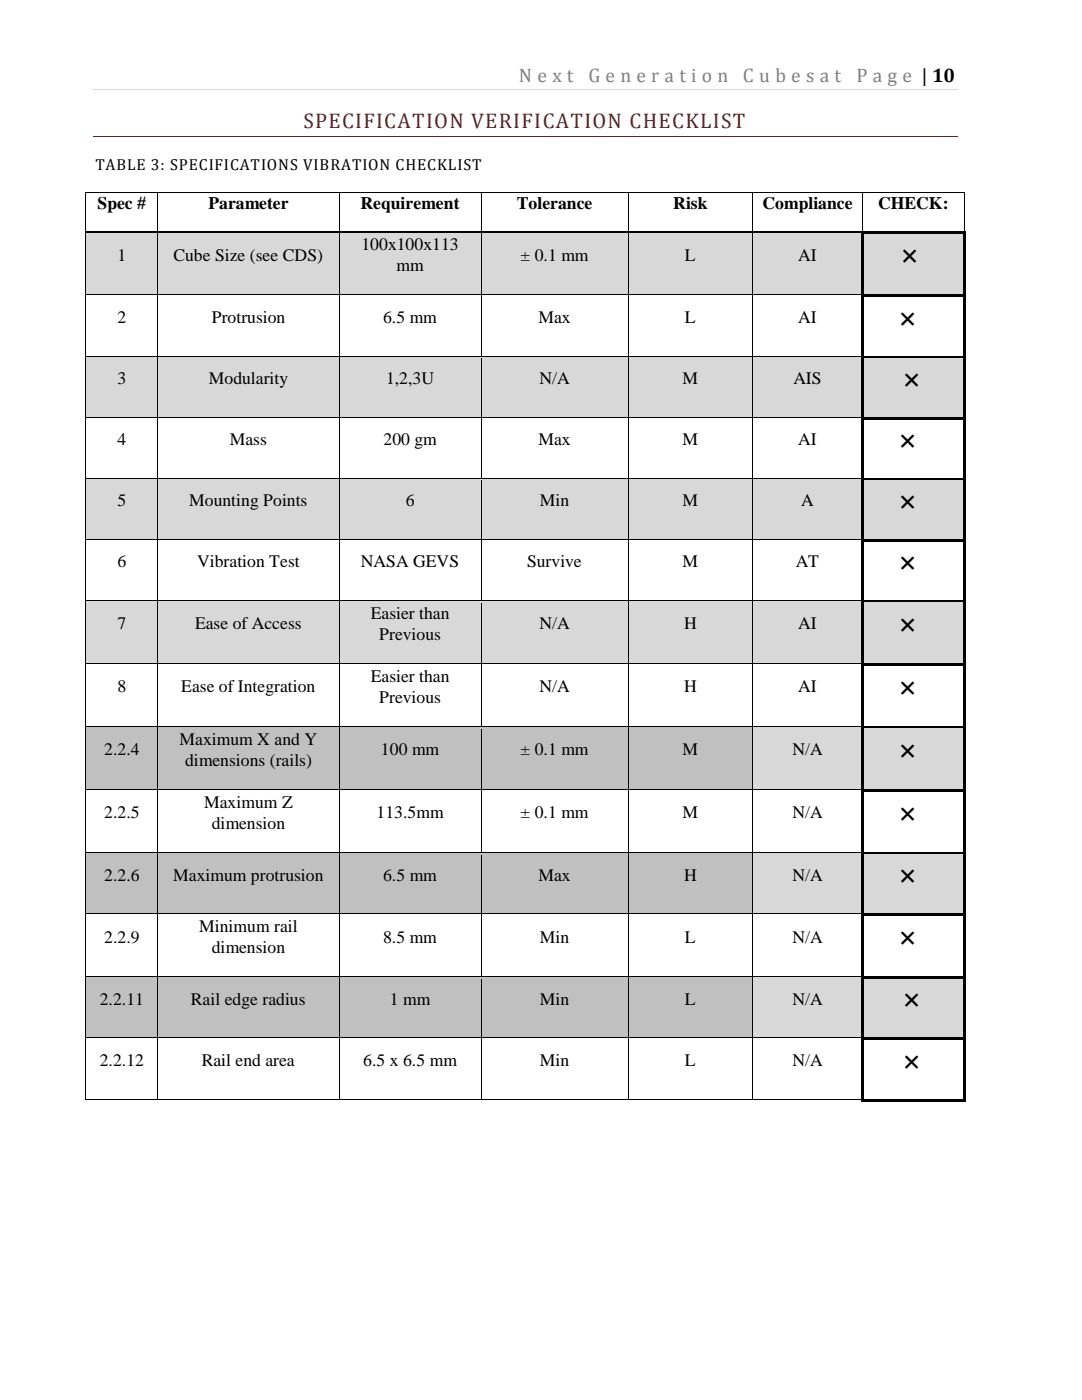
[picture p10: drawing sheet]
<svg xmlns="http://www.w3.org/2000/svg" width="216mm" height="279mm" viewBox="0 0 216 279" stroke-linecap="round" stroke-linejoin="round" font-family="sans-serif">
<defs><g id="words">
<g font-size="6.3">
<text x="180" y="53">×</text>
<text x="179.6" y="65.4">×</text>
<text x="180.4" y="77.6">×</text>
<text x="179.6" y="89.8">×</text>
<text x="179.6" y="102">×</text>
<text x="179.6" y="114.1">×</text>
<text x="179.6" y="126.6">×</text>
<text x="179.6" y="139.1">×</text>
<text x="179.6" y="151.7">×</text>
<text x="179.6" y="164.3">×</text>
<text x="179.6" y="176.7">×</text>
<text x="179.6" y="189.1">×</text>
<text x="180.4" y="201.5">×</text>
<text x="180.4" y="213.6">×</text>
</g>
<text font-size="4.2" fill="#632423" x="60.5" y="25.6">SPECIFICATION VERIFICATION CHECKLIST</text>
<g font-size="3.9" fill="#7f7f7f">
<text x="103.5" y="16.4">N e x t</text>
<text x="117.4" y="16.4">G e n e r a t i o n</text>
<text x="148.3" y="16.4">C u b e s a t</text>
<text x="170.9" y="16.4">P a g e | 10</text>
</g>
<g font-size="3.5">
<text x="19.5" y="41.7">Spec #</text>
<text x="41.6" y="41.7">Parameter</text>
<text x="71.9" y="41.7">Requirement</text>
<text x="103.1" y="41.7">Tolerance</text>
<text x="134.3" y="41.7">Risk</text>
<text x="152.1" y="41.7">Compliance</text>
<text x="175.2" y="41.7">CHECK:</text>
<text x="23.4" y="52">1</text>
<text x="34.6" y="52">Cube Size (see CDS)</text>
<text x="72.1" y="49.9">100x100x113</text>
<text x="103.9" y="52">± 0.1 mm</text>
<text x="136.7" y="52">L</text>
<text x="159.3" y="52">AI</text>
<text x="79.1" y="54.2">mm</text>
<text x="23.4" y="64.4">2</text>
<text x="42.3" y="64.4">Protrusion</text>
<text x="76.4" y="64.4">6.5 mm</text>
<text x="107.4" y="64.4">Max</text>
<text x="136.7" y="64.4">L</text>
<text x="159.3" y="64.4">AI</text>
<text x="23.4" y="76.6">3</text>
<text x="41.7" y="76.6">Modularity</text>
<text x="77" y="76.6">1,2,3U</text>
<text x="107.6" y="76.6">N/A</text>
<text x="136.2" y="76.6">M</text>
<text x="158.3" y="76.6">AIS</text>
<text x="23.4" y="88.8">4</text>
<text x="45.9" y="88.8">Mass</text>
<text x="76.5" y="88.8">200 gm</text>
<text x="107.4" y="88.8">Max</text>
<text x="136.2" y="88.8">M</text>
<text x="159.3" y="88.8">AI</text>
<text x="23.4" y="101">5</text>
<text x="37.8" y="101">Mounting Points</text>
<text x="81" y="101">6</text>
<text x="107.7" y="101">Min</text>
<text x="136.2" y="101">M</text>
<text x="159.9" y="101">A</text>
<text x="23.4" y="113.2">6</text>
<text x="39.3" y="113.2">Vibration Test</text>
<text x="72" y="113.2">NASA GEVS</text>
<text x="105.2" y="113.2">Survive</text>
<text x="136.2" y="113.2">M</text>
<text x="158.8" y="113.2">AT</text>
<text x="23.4" y="125.6">7</text>
<text x="38.9" y="125.6">Ease of Access</text>
<text x="74" y="123.5">Easier than</text>
<text x="107.6" y="125.6">N/A</text>
<text x="136.5" y="125.6">H</text>
<text x="159.3" y="125.6">AI</text>
<text x="75.7" y="127.7">Previous</text>
<text x="74" y="136">Easier than</text>
<text x="23.4" y="138.2">8</text>
<text x="36.2" y="138.2">Ease of Integration</text>
<text x="75.7" y="140.3">Previous</text>
<text x="107.6" y="138.2">N/A</text>
<text x="136.5" y="138.2">H</text>
<text x="159.3" y="138.2">AI</text>
<text x="35.8" y="148.7">Maximum X and Y</text>
<text x="20.8" y="150.8">2.2.4</text>
<text x="36.9" y="152.9">dimensions (rails)</text>
<text x="76" y="150.8">100 mm</text>
<text x="103.9" y="150.8">± 0.1 mm</text>
<text x="136.2" y="150.8">M</text>
<text x="158.1" y="150.8">N/A</text>
<text x="40.7" y="161.2">Maximum Z</text>
<text x="20.8" y="163.3">2.2.5</text>
<text x="42.3" y="165.5">dimension</text>
<text x="75.1" y="163.3">113.5mm</text>
<text x="103.9" y="163.3">± 0.1 mm</text>
<text x="136.2" y="163.3">M</text>
<text x="158.1" y="163.3">N/A</text>
<text x="20.8" y="175.8">2.2.6</text>
<text x="34.6" y="175.8">Maximum protrusion</text>
<text x="76.4" y="175.8">6.5 mm</text>
<text x="107.4" y="175.8">Max</text>
<text x="136.5" y="175.8">H</text>
<text x="158.1" y="175.8">N/A</text>
<text x="20.8" y="188.1">2.2.9</text>
<text x="39.8" y="186">Minimum rail</text>
<text x="42.3" y="190.2">dimension</text>
<text x="76.4" y="188.1">8.5 mm</text>
<text x="107.7" y="188.1">Min</text>
<text x="136.7" y="188.1">L</text>
<text x="158.1" y="188.1">N/A</text>
<text x="19.9" y="200.5">2.2.11</text>
<text x="38.1" y="200.5">Rail edge radius</text>
<text x="77.8" y="200.5">1 mm</text>
<text x="107.7" y="200.5">Min</text>
<text x="136.7" y="200.5">L</text>
<text x="158.1" y="200.5">N/A</text>
<text x="19.9" y="212.7">2.2.12</text>
<text x="40.3" y="212.7">Rail end area</text>
<text x="72.5" y="212.7">6.5 x 6.5 mm</text>
<text x="107.7" y="212.7">Min</text>
<text x="136.7" y="212.7">L</text>
<text x="158.1" y="212.7">N/A</text>
</g>
<text font-size="3.2" x="19" y="33.8">TABLE 3: SPECIFICATIONS VIBRATION CHECKLIST</text>
</g></defs>
<path d="M18.5 17.9h172.6" fill="none" stroke="#d9d9d9" stroke-width=".2"/>
<path d="M18.5 27.2h172.6" fill="none" stroke="#622423" stroke-width=".2"/>
<g fill="#000">
<path d="M17.1 38.2h.1v.2h-.1z" fill-rule="evenodd"/>
<path d="M17.1 38.2h.1v.2h-.1z" fill-rule="evenodd"/>
<path d="M31.4 38.2h.2v.2h-.2z" fill-rule="evenodd"/>
<path d="M67.6 38.2h.2v.2h-.2z" fill-rule="evenodd"/>
<path d="M95.9 38.2h.2v.2h-.2z" fill-rule="evenodd"/>
<path d="M125.2 38.2h.2v.2h-.2z" fill-rule="evenodd"/>
<path d="M150.1 38.2h.2v.2h-.2z" fill-rule="evenodd"/>
<path d="M172 38.2h.2v.2h-.2z" fill-rule="evenodd"/>
<path d="M192.4 38.2h.1v.2h-.1z" fill-rule="evenodd"/>
<path d="M192.4 38.2h.1v.2h-.1z" fill-rule="evenodd"/>
</g>
<g fill="none" stroke="#000" stroke-width=".2">
<path d="M17.1 38.4v7.8M17.2 38.3h14.2M31.5 38.4v7.8M31.6 38.3h36M67.7 38.4v7.8M67.8 38.3h28.1M96 38.4v7.8M96.1 38.3h29.1M125.3 38.4v7.8M125.4 38.3h24.7M150.2 38.4v7.8M150.3 38.3h21.7"/>
<path d="M172.1 38.4v7.8M172.2 38.3h20.2M192.4 38.4v7.8"/>
</g>
<g fill="#d8d8d8">
<path d="M17.2 46.7h14.2v2.2h-14.2z" fill-rule="evenodd"/>
<path d="M17.2 48.9h1.8v7.7h-1.8z" fill-rule="evenodd"/>
<path d="M29.6 48.9h1.8v7.7h-1.8z" fill-rule="evenodd"/>
<path d="M17.2 56.6h14.2v2.2h-14.2z" fill-rule="evenodd"/>
<path d="M19 48.9h10.6v7.7h-10.6z" fill-rule="evenodd"/>
<path d="M31.5 46.7h36.1v2.2h-36.1z" fill-rule="evenodd"/>
<path d="M31.5 48.9h1.9v7.7h-1.9z" fill-rule="evenodd"/>
<path d="M65.8 48.9h1.8v7.7h-1.8z" fill-rule="evenodd"/>
<path d="M31.5 56.6h36.1v2.2h-36.1z" fill-rule="evenodd"/>
<path d="M33.4 48.9h32.4v7.7h-32.4z" fill-rule="evenodd"/>
<path d="M67.7 46.7h1.9v12.1h-1.9z" fill-rule="evenodd"/>
<path d="M94.1 46.7h1.8v12.1h-1.8z" fill-rule="evenodd"/>
<path d="M69.6 46.7h24.5v4.3h-24.5z" fill-rule="evenodd"/>
<path d="M69.6 51h24.5v7.8h-24.5z" fill-rule="evenodd"/>
<path d="M96 46.7h29.2v2.2h-29.2z" fill-rule="evenodd"/>
<path d="M96 48.9h1.9v7.7h-1.9z" fill-rule="evenodd"/>
<path d="M123.4 48.9h1.8v7.7h-1.8z" fill-rule="evenodd"/>
<path d="M96 56.6h29.2v2.2h-29.2z" fill-rule="evenodd"/>
<path d="M97.9 48.9h25.5v7.7h-25.5z" fill-rule="evenodd"/>
<path d="M125.3 46.7h24.8v2.2h-24.8z" fill-rule="evenodd"/>
<path d="M125.3 48.9h1.9v7.7h-1.9z" fill-rule="evenodd"/>
<path d="M148.3 48.9h1.8v7.7h-1.8z" fill-rule="evenodd"/>
<path d="M125.3 56.6h24.8v2.2h-24.8z" fill-rule="evenodd"/>
<path d="M127.2 48.9h21.1v7.7h-21.1z" fill-rule="evenodd"/>
<path d="M150.2 46.7h21.9v2.2h-21.9z" fill-rule="evenodd"/>
<path d="M150.2 48.9h1.9v7.7h-1.9z" fill-rule="evenodd"/>
<path d="M170.2 48.9h1.9v7.7h-1.9z" fill-rule="evenodd"/>
<path d="M150.2 56.6h21.9v2.2h-21.9z" fill-rule="evenodd"/>
<path d="M152.1 48.9h18.1v7.7h-18.1z" fill-rule="evenodd"/>
</g>
<path d="M172.4 46.8h19.8" fill="none" stroke="#d8d8d8" stroke-width=".2"/>
<g fill="#d8d8d8">
<path d="M172.4 46.9h1.6v11.7h-1.6z" fill-rule="evenodd"/>
<path d="M190.5 46.9h1.7v11.7h-1.7z" fill-rule="evenodd"/>
</g>
<path d="M172.4 58.7h19.8" fill="none" stroke="#d8d8d8" stroke-width=".2"/>
<path d="M174 46.9h16.5v11.7h-16.5z" fill-rule="evenodd" fill="#d8d8d8"/>
<path d="M17.1 46.2h.1v.5h-.1z" fill-rule="evenodd" fill="#000"/>
<path d="M17.2 46.4h14.2" fill="none" stroke="#000" stroke-width=".34"/>
<path d="M17.2 46.6h14.2" fill="none" stroke="#d8d8d8" stroke-width=".21"/>
<path d="M31.6 46.5h.2v.2h-.2z" fill-rule="evenodd" fill="#d8d8d8"/>
<g fill="#000">
<path d="M31.4 46.5h.2v.2h-.2z" fill-rule="evenodd"/>
<path d="M31.4 46.2h.4v.3h-.4z" fill-rule="evenodd"/>
</g>
<path d="M31.8 46.4h35.8" fill="none" stroke="#000" stroke-width=".34"/>
<path d="M31.8 46.6h35.8" fill="none" stroke="#d8d8d8" stroke-width=".21"/>
<path d="M67.8 46.5h.2v.2h-.2z" fill-rule="evenodd" fill="#d8d8d8"/>
<g fill="#000">
<path d="M67.6 46.5h.2v.2h-.2z" fill-rule="evenodd"/>
<path d="M67.6 46.2h.4v.3h-.4z" fill-rule="evenodd"/>
</g>
<path d="M68 46.4h27.9" fill="none" stroke="#000" stroke-width=".34"/>
<path d="M68 46.6h27.9" fill="none" stroke="#d8d8d8" stroke-width=".21"/>
<path d="M96.1 46.5h.1v.2h-.1z" fill-rule="evenodd" fill="#d8d8d8"/>
<g fill="#000">
<path d="M95.9 46.5h.2v.2h-.2z" fill-rule="evenodd"/>
<path d="M95.9 46.2h.3v.3h-.3z" fill-rule="evenodd"/>
</g>
<path d="M96.2 46.4h29" fill="none" stroke="#000" stroke-width=".34"/>
<path d="M96.2 46.6h29" fill="none" stroke="#d8d8d8" stroke-width=".21"/>
<path d="M125.4 46.5h.2v.2h-.2z" fill-rule="evenodd" fill="#d8d8d8"/>
<g fill="#000">
<path d="M125.2 46.5h.2v.2h-.2z" fill-rule="evenodd"/>
<path d="M125.2 46.2h.4v.3h-.4z" fill-rule="evenodd"/>
</g>
<path d="M125.6 46.4h24.5" fill="none" stroke="#000" stroke-width=".34"/>
<path d="M125.6 46.6h24.5" fill="none" stroke="#d8d8d8" stroke-width=".21"/>
<path d="M150.3 46.5h.2v.2h-.2z" fill-rule="evenodd" fill="#d8d8d8"/>
<g fill="#000">
<path d="M150.1 46.5h.2v.2h-.2z" fill-rule="evenodd"/>
<path d="M150.1 46.2h.4v.3h-.4z" fill-rule="evenodd"/>
<path d="M171.9 46.2h.5v.5h-.5z" fill-rule="evenodd"/>
<path d="M171.9 46.2h.5v.5h-.5z" fill-rule="evenodd"/>
</g>
<path d="M150.5 46.4h21.4" fill="none" stroke="#000" stroke-width=".34"/>
<path d="M150.5 46.6h21.4" fill="none" stroke="#d8d8d8" stroke-width=".21"/>
<path d="M172.4 46.7h.5z" fill-rule="evenodd" fill="#d8d8d8"/>
<g fill="#000">
<path d="M17.1 58.8h.1v.5h-.1z" fill-rule="evenodd"/>
<path d="M31.4 58.8h.2v.5h-.2z" fill-rule="evenodd"/>
<path d="M67.6 58.8h.2v.5h-.2z" fill-rule="evenodd"/>
<path d="M95.9 58.8h.2v.5h-.2z" fill-rule="evenodd"/>
<path d="M125.2 58.8h.2v.5h-.2z" fill-rule="evenodd"/>
<path d="M150.1 58.8h.2v.5h-.2z" fill-rule="evenodd"/>
<path d="M171.9 46.7h.5v12.1h-.5z" fill-rule="evenodd"/>
<path d="M171.9 58.8h.5v.5h-.5z" fill-rule="evenodd"/>
<path d="M172.4 46.2h.5v.5h-.5z" fill-rule="evenodd"/>
<path d="M172.4 58.8h19.8v.5h-19.8z" fill-rule="evenodd"/>
<path d="M172.9 46.2h19.3v.5h-19.3z" fill-rule="evenodd"/>
<path d="M192.2 46.2h.5v.5h-.5z" fill-rule="evenodd"/>
<path d="M192.2 46.2h.5v.5h-.5z" fill-rule="evenodd"/>
<path d="M192.2 46.7h.5v12.1h-.5z" fill-rule="evenodd"/>
<path d="M192.2 58.8h.5v.5h-.5z" fill-rule="evenodd"/>
<path d="M171.9 59.3h.5v11.7h-.5z" fill-rule="evenodd"/>
<path d="M192.2 59.3h.5v11.7h-.5z" fill-rule="evenodd"/>
</g>
<path d="M172.9 46.7h19.3" fill="none" stroke="#d8d8d8" stroke-width=".2"/>
<g fill="none" stroke="#000" stroke-width=".2">
<path d="M17.1 46.7v12.1M17.1 59.3v11.7M17.2 58.9h14.2M31.5 46.7v12.1M31.5 59.3v11.7M31.6 58.9h36M67.7 46.7v12.1M67.7 59.3v11.7M67.8 58.9h28.1M96 46.7v12.1M96 59.3v11.7M96.1 58.9h29.1"/>
<path d="M125.3 46.7v12.1M125.3 59.3v11.7M125.4 58.9h24.7M150.2 46.7v12.1M150.2 59.3v11.7M150.3 58.9h21.6"/>
</g>
<g fill="#d8d8d8">
<path d="M17.2 71.5h14.2v2h-14.2z" fill-rule="evenodd"/>
<path d="M17.2 73.5h1.8v7.8h-1.8z" fill-rule="evenodd"/>
<path d="M29.6 73.5h1.8v7.8h-1.8z" fill-rule="evenodd"/>
<path d="M17.2 81.3h14.2v1.9h-14.2z" fill-rule="evenodd"/>
<path d="M19 73.5h10.6v7.8h-10.6z" fill-rule="evenodd"/>
<path d="M31.5 71.5h36.1v2h-36.1z" fill-rule="evenodd"/>
<path d="M31.5 73.5h1.9v7.8h-1.9z" fill-rule="evenodd"/>
<path d="M65.8 73.5h1.8v7.8h-1.8z" fill-rule="evenodd"/>
<path d="M31.5 81.3h36.1v1.9h-36.1z" fill-rule="evenodd"/>
<path d="M33.4 73.5h32.4v7.8h-32.4z" fill-rule="evenodd"/>
<path d="M67.7 71.5h28.2v2h-28.2z" fill-rule="evenodd"/>
<path d="M67.7 73.5h1.9v7.8h-1.9z" fill-rule="evenodd"/>
<path d="M94.1 73.5h1.8v7.8h-1.8z" fill-rule="evenodd"/>
<path d="M67.7 81.3h28.2v1.9h-28.2z" fill-rule="evenodd"/>
<path d="M69.6 73.5h24.5v7.8h-24.5z" fill-rule="evenodd"/>
<path d="M96 71.5h29.2v2h-29.2z" fill-rule="evenodd"/>
<path d="M96 73.5h1.9v7.8h-1.9z" fill-rule="evenodd"/>
<path d="M123.4 73.5h1.8v7.8h-1.8z" fill-rule="evenodd"/>
<path d="M96 81.3h29.2v1.9h-29.2z" fill-rule="evenodd"/>
<path d="M97.9 73.5h25.5v7.8h-25.5z" fill-rule="evenodd"/>
<path d="M125.3 71.5h24.8v2h-24.8z" fill-rule="evenodd"/>
<path d="M125.3 73.5h1.9v7.8h-1.9z" fill-rule="evenodd"/>
<path d="M148.3 73.5h1.8v7.8h-1.8z" fill-rule="evenodd"/>
<path d="M125.3 81.3h24.8v1.9h-24.8z" fill-rule="evenodd"/>
<path d="M127.2 73.5h21.1v7.8h-21.1z" fill-rule="evenodd"/>
<path d="M150.2 71.5h21.9v2h-21.9z" fill-rule="evenodd"/>
<path d="M150.2 73.5h1.9v7.8h-1.9z" fill-rule="evenodd"/>
<path d="M170.2 73.5h1.9v7.8h-1.9z" fill-rule="evenodd"/>
<path d="M150.2 81.3h21.9v1.9h-21.9z" fill-rule="evenodd"/>
<path d="M152.1 73.5h18.1v7.8h-18.1z" fill-rule="evenodd"/>
<path d="M172.4 71.5h1.6v11.7h-1.6z" fill-rule="evenodd"/>
<path d="M190.5 71.5h1.7v11.7h-1.7z" fill-rule="evenodd"/>
<path d="M174 71.5h16.5v11.7h-16.5z" fill-rule="evenodd"/>
</g>
<g fill="#000">
<path d="M17.1 71h.1v.6h-.1z" fill-rule="evenodd"/>
<path d="M31.4 71h.2v.6h-.2z" fill-rule="evenodd"/>
<path d="M67.6 71h.2v.6h-.2z" fill-rule="evenodd"/>
<path d="M95.9 71h.2v.6h-.2z" fill-rule="evenodd"/>
<path d="M125.2 71h.2v.6h-.2z" fill-rule="evenodd"/>
<path d="M150.1 71h.2v.6h-.2z" fill-rule="evenodd"/>
<path d="M171.9 71h.5v.6h-.5z" fill-rule="evenodd"/>
<path d="M172.4 71h19.8v.5h-19.8z" fill-rule="evenodd"/>
<path d="M192.2 71h.5v.6h-.5z" fill-rule="evenodd"/>
<path d="M17.1 83.2h.1v.6h-.1z" fill-rule="evenodd"/>
<path d="M31.4 83.2h.2v.6h-.2z" fill-rule="evenodd"/>
<path d="M67.6 83.2h.2v.6h-.2z" fill-rule="evenodd"/>
<path d="M95.9 83.2h.2v.6h-.2z" fill-rule="evenodd"/>
<path d="M125.2 83.2h.2v.6h-.2z" fill-rule="evenodd"/>
<path d="M150.1 83.2h.2v.6h-.2z" fill-rule="evenodd"/>
<path d="M171.9 71.6h.5v11.6h-.5z" fill-rule="evenodd"/>
<path d="M171.9 83.2h.5v.6h-.5z" fill-rule="evenodd"/>
<path d="M171.9 83.8h.5v11.6h-.5z" fill-rule="evenodd"/>
<path d="M172.4 83.2h19.8v.5h-19.8z" fill-rule="evenodd"/>
<path d="M192.2 71.6h.5v11.6h-.5z" fill-rule="evenodd"/>
<path d="M192.2 83.2h.5v.6h-.5z" fill-rule="evenodd"/>
<path d="M192.2 83.8h.5v11.6h-.5z" fill-rule="evenodd"/>
</g>
<g fill="none" stroke="#000" stroke-width=".2">
<path d="M17.1 71.6v11.6M17.2 71.1h14.2M31.5 71.6v11.6M31.6 71.1h36M67.7 71.6v11.6M67.8 71.1h28.1M96 71.6v11.6M96.1 71.1h29.1M125.3 71.6v11.6M125.4 71.1h24.7M150.2 71.6v11.6M150.3 71.1h21.6"/>
<path d="M17.1 83.8v11.6M17.2 83.3h14.2M31.5 83.8v11.6M31.6 83.3h36M67.7 83.8v11.6M67.8 83.3h28.1M96 83.8v11.6M96.1 83.3h29.1M125.3 83.8v11.6M125.4 83.3h24.7M150.2 83.8v11.6M150.3 83.3h21.6"/>
</g>
<path d="M17.2 71.4h14.2M31.6 71.4h36M67.8 71.4h28.1M96.1 71.4h29.1M125.4 71.4h24.7M150.3 71.4h21.6" fill="none" stroke="#d8d8d8" stroke-width=".38"/>
<path d="M172.4 71.5h19.8" fill="none" stroke="#d8d8d8" stroke-width=".2"/>
<g fill="#d8d8d8">
<path d="M17.2 95.9h14.2v1.9h-14.2z" fill-rule="evenodd"/>
<path d="M17.2 97.8h1.8v7.8h-1.8z" fill-rule="evenodd"/>
<path d="M29.6 97.8h1.8v7.8h-1.8z" fill-rule="evenodd"/>
<path d="M17.2 105.6h14.2v2h-14.2z" fill-rule="evenodd"/>
<path d="M19 97.8h10.6v7.8h-10.6z" fill-rule="evenodd"/>
<path d="M31.5 95.9h36.1v1.9h-36.1z" fill-rule="evenodd"/>
<path d="M31.5 97.8h1.9v7.8h-1.9z" fill-rule="evenodd"/>
<path d="M65.8 97.8h1.8v7.8h-1.8z" fill-rule="evenodd"/>
<path d="M31.5 105.6h36.1v2h-36.1z" fill-rule="evenodd"/>
<path d="M33.4 97.8h32.4v7.8h-32.4z" fill-rule="evenodd"/>
<path d="M67.7 95.9h28.2v1.9h-28.2z" fill-rule="evenodd"/>
<path d="M67.7 97.8h1.9v7.8h-1.9z" fill-rule="evenodd"/>
<path d="M94.1 97.8h1.8v7.8h-1.8z" fill-rule="evenodd"/>
<path d="M67.7 105.6h28.2v2h-28.2z" fill-rule="evenodd"/>
<path d="M69.6 97.8h24.5v7.8h-24.5z" fill-rule="evenodd"/>
<path d="M96 95.9h29.2v1.9h-29.2z" fill-rule="evenodd"/>
<path d="M96 97.8h1.9v7.8h-1.9z" fill-rule="evenodd"/>
<path d="M123.4 97.8h1.8v7.8h-1.8z" fill-rule="evenodd"/>
<path d="M96 105.6h29.2v2h-29.2z" fill-rule="evenodd"/>
<path d="M97.9 97.8h25.5v7.8h-25.5z" fill-rule="evenodd"/>
<path d="M125.3 95.9h24.8v1.9h-24.8z" fill-rule="evenodd"/>
<path d="M125.3 97.8h1.9v7.8h-1.9z" fill-rule="evenodd"/>
<path d="M148.3 97.8h1.8v7.8h-1.8z" fill-rule="evenodd"/>
<path d="M125.3 105.6h24.8v2h-24.8z" fill-rule="evenodd"/>
<path d="M127.2 97.8h21.1v7.8h-21.1z" fill-rule="evenodd"/>
<path d="M150.2 95.9h21.9v1.9h-21.9z" fill-rule="evenodd"/>
<path d="M150.2 97.8h1.9v7.8h-1.9z" fill-rule="evenodd"/>
<path d="M170.2 97.8h1.9v7.8h-1.9z" fill-rule="evenodd"/>
<path d="M150.2 105.6h21.9v2h-21.9z" fill-rule="evenodd"/>
<path d="M152.1 97.8h18.1v7.8h-18.1z" fill-rule="evenodd"/>
<path d="M172.4 95.9h1.6v11.7h-1.6z" fill-rule="evenodd"/>
<path d="M190.5 95.9h1.7v11.7h-1.7z" fill-rule="evenodd"/>
<path d="M174 95.9h16.5v11.7h-16.5z" fill-rule="evenodd"/>
</g>
<g fill="#000">
<path d="M17.1 95.4h.1v.5h-.1z" fill-rule="evenodd"/>
<path d="M31.4 95.4h.2v.5h-.2z" fill-rule="evenodd"/>
<path d="M67.6 95.4h.2v.5h-.2z" fill-rule="evenodd"/>
<path d="M95.9 95.4h.2v.5h-.2z" fill-rule="evenodd"/>
<path d="M125.2 95.4h.2v.5h-.2z" fill-rule="evenodd"/>
<path d="M150.1 95.4h.2v.5h-.2z" fill-rule="evenodd"/>
<path d="M171.9 95.4h.5v.5h-.5z" fill-rule="evenodd"/>
<path d="M172.4 95.4h19.8v.5h-19.8z" fill-rule="evenodd"/>
<path d="M192.2 95.4h.5v.5h-.5z" fill-rule="evenodd"/>
<path d="M17.1 107.6h.1v.5h-.1z" fill-rule="evenodd"/>
<path d="M31.4 107.6h.2v.5h-.2z" fill-rule="evenodd"/>
<path d="M67.6 107.6h.2v.5h-.2z" fill-rule="evenodd"/>
<path d="M95.9 107.6h.2v.5h-.2z" fill-rule="evenodd"/>
<path d="M125.2 107.6h.2v.5h-.2z" fill-rule="evenodd"/>
<path d="M150.1 107.6h.2v.5h-.2z" fill-rule="evenodd"/>
<path d="M171.9 95.9h.5v11.7h-.5z" fill-rule="evenodd"/>
<path d="M171.9 107.6h.5v.5h-.5z" fill-rule="evenodd"/>
<path d="M171.9 108.1h.5v11.7h-.5z" fill-rule="evenodd"/>
<path d="M172.4 107.6h19.8v.5h-19.8z" fill-rule="evenodd"/>
<path d="M192.2 95.9h.5v11.7h-.5z" fill-rule="evenodd"/>
<path d="M192.2 107.6h.5v.5h-.5z" fill-rule="evenodd"/>
<path d="M192.2 108.1h.5v11.7h-.5z" fill-rule="evenodd"/>
</g>
<g fill="none" stroke="#000" stroke-width=".2">
<path d="M17.1 95.9v11.7M17.2 95.5h14.2M31.5 95.9v11.7M31.6 95.5h36M67.7 95.9v11.7M67.8 95.5h28.1M96 95.9v11.7M96.1 95.5h29.1M125.3 95.9v11.7M125.4 95.5h24.7M150.2 95.9v11.7M150.3 95.5h21.6"/>
<path d="M17.1 108.1v11.7M17.2 107.7h14.2M31.5 108.1v11.7M31.6 107.7h36M67.7 108.1v11.7M67.8 107.7h28.1M96 108.1v11.7M96.1 107.7h29.1M125.3 108.1v11.7M125.4 107.7h24.7M150.2 108.1v11.7M150.3 107.7h21.6"/>
</g>
<path d="M17.2 95.8h14.2M31.6 95.8h36M67.8 95.8h28.1M96.1 95.8h29.1M125.4 95.8h24.7M150.3 95.8h21.6" fill="none" stroke="#d8d8d8" stroke-width=".38"/>
<path d="M172.4 95.9h19.8" fill="none" stroke="#d8d8d8" stroke-width=".2"/>
<g fill="#d8d8d8">
<path d="M17.2 120.3h14.2v2.1h-14.2z" fill-rule="evenodd"/>
<path d="M17.2 122.4h1.8v7.8h-1.8z" fill-rule="evenodd"/>
<path d="M29.6 122.4h1.8v7.8h-1.8z" fill-rule="evenodd"/>
<path d="M17.2 130.2h14.2v2.2h-14.2z" fill-rule="evenodd"/>
<path d="M19 122.4h10.6v7.8h-10.6z" fill-rule="evenodd"/>
<path d="M31.5 120.3h36.1v2.1h-36.1z" fill-rule="evenodd"/>
<path d="M31.5 122.4h1.9v7.8h-1.9z" fill-rule="evenodd"/>
<path d="M65.8 122.4h1.8v7.8h-1.8z" fill-rule="evenodd"/>
<path d="M31.5 130.2h36.1v2.2h-36.1z" fill-rule="evenodd"/>
<path d="M33.4 122.4h32.4v7.8h-32.4z" fill-rule="evenodd"/>
<path d="M67.7 120.3h1.9v12.1h-1.9z" fill-rule="evenodd"/>
<path d="M94.1 120.3h1.8v12.1h-1.8z" fill-rule="evenodd"/>
<path d="M69.6 120.3h24.5v4.3h-24.5z" fill-rule="evenodd"/>
<path d="M69.6 124.6h24.5v7.8h-24.5z" fill-rule="evenodd"/>
<path d="M96 120.3h29.2v2.1h-29.2z" fill-rule="evenodd"/>
<path d="M96 122.4h1.9v7.8h-1.9z" fill-rule="evenodd"/>
<path d="M123.4 122.4h1.8v7.8h-1.8z" fill-rule="evenodd"/>
<path d="M96 130.2h29.2v2.2h-29.2z" fill-rule="evenodd"/>
<path d="M97.9 122.4h25.5v7.8h-25.5z" fill-rule="evenodd"/>
<path d="M125.3 120.3h24.8v2.1h-24.8z" fill-rule="evenodd"/>
<path d="M125.3 122.4h1.9v7.8h-1.9z" fill-rule="evenodd"/>
<path d="M148.3 122.4h1.8v7.8h-1.8z" fill-rule="evenodd"/>
<path d="M125.3 130.2h24.8v2.2h-24.8z" fill-rule="evenodd"/>
<path d="M127.2 122.4h21.1v7.8h-21.1z" fill-rule="evenodd"/>
<path d="M150.2 120.3h21.6v2.1h-21.6z" fill-rule="evenodd"/>
<path d="M150.2 122.4h1.9v7.8h-1.9z" fill-rule="evenodd"/>
<path d="M170.2 122.4h1.6v7.8h-1.6z" fill-rule="evenodd"/>
<path d="M150.2 130.2h21.6v2.2h-21.6z" fill-rule="evenodd"/>
<path d="M152.1 122.4h18.1v7.8h-18.1z" fill-rule="evenodd"/>
</g>
<path d="M172.4 120.4h19.8" fill="none" stroke="#d8d8d8" stroke-width=".21"/>
<g fill="#d8d8d8">
<path d="M172.4 120.5h1.6v11.6h-1.6z" fill-rule="evenodd"/>
<path d="M190.5 120.5h1.7v11.6h-1.7z" fill-rule="evenodd"/>
</g>
<path d="M172.4 132.3h19.8" fill="none" stroke="#d8d8d8" stroke-width=".21"/>
<path d="M174 120.5h16.5v11.6h-16.5z" fill-rule="evenodd" fill="#d8d8d8"/>
<g fill="#000">
<path d="M17.1 119.8h.1v.5h-.1z" fill-rule="evenodd"/>
<path d="M17.1 132.4h.1v.5h-.1z" fill-rule="evenodd"/>
<path d="M31.4 119.8h.2v.5h-.2z" fill-rule="evenodd"/>
<path d="M31.4 132.4h.2v.5h-.2z" fill-rule="evenodd"/>
<path d="M67.6 119.8h.2v.5h-.2z" fill-rule="evenodd"/>
<path d="M67.6 132.4h.2v.5h-.2z" fill-rule="evenodd"/>
<path d="M95.9 119.8h.2v.5h-.2z" fill-rule="evenodd"/>
<path d="M95.9 132.4h.2v.5h-.2z" fill-rule="evenodd"/>
<path d="M125.2 119.8h.2v.5h-.2z" fill-rule="evenodd"/>
<path d="M125.2 132.4h.2v.5h-.2z" fill-rule="evenodd"/>
<path d="M150.1 119.8h.2v.5h-.2z" fill-rule="evenodd"/>
<path d="M150.1 132.4h.2v.5h-.2z" fill-rule="evenodd"/>
<path d="M171.9 119.8h.5v.5h-.5z" fill-rule="evenodd"/>
<path d="M171.9 120.3h.5v12.1h-.5z" fill-rule="evenodd"/>
<path d="M171.9 132.4h.5v.5h-.5z" fill-rule="evenodd"/>
<path d="M172.4 119.8h19.8v.5h-19.8z" fill-rule="evenodd"/>
<path d="M172.4 132.4h19.8v.5h-19.8z" fill-rule="evenodd"/>
<path d="M192.2 119.8h.5v.5h-.5z" fill-rule="evenodd"/>
<path d="M192.2 120.3h.5v12.1h-.5z" fill-rule="evenodd"/>
<path d="M192.2 132.4h.5v.5h-.5z" fill-rule="evenodd"/>
<path d="M171.9 132.9h.5v12h-.5z" fill-rule="evenodd"/>
<path d="M192.2 132.9h.5v12h-.5z" fill-rule="evenodd"/>
</g>
<g fill="none" stroke="#000" stroke-width=".2">
<path d="M17.2 119.9h14.2M31.6 119.9h36M67.8 119.9h28.1M96.1 119.9h29.1M125.4 119.9h24.7M150.3 119.9h21.6M17.1 120.3v12.1M17.1 132.9v12M17.2 132.4h14.2M31.5 120.3v12.1M31.5 132.9v12M31.6 132.4h36"/>
<path d="M67.7 120.3v12.1M67.7 132.9v12M67.8 132.4h28.1M96 120.3v12.1M96 132.9v12M96.1 132.4h29.1M125.3 120.3v12.1M125.3 132.9v12M125.4 132.4h24.7M150.2 120.3v12.1M150.2 132.9v12M150.3 132.4h21.6"/>
</g>
<path d="M17.2 120.1h14.2M31.6 120.1h36M67.8 120.1h28.1M96.1 120.1h29.1M125.4 120.1h24.7M150.3 120.1h21.6" fill="none" stroke="#d8d8d8" stroke-width=".38"/>
<path d="M172.4 120.3h19.8" fill="none" stroke="#d8d8d8" stroke-width=".2"/>
<g fill="#c0c0c0">
<path d="M17.2 145.5h14.2v2.1h-14.2z" fill-rule="evenodd"/>
<path d="M17.2 147.6h1.8v7.8h-1.8z" fill-rule="evenodd"/>
<path d="M29.6 147.6h1.8v7.8h-1.8z" fill-rule="evenodd"/>
<path d="M17.2 155.4h14.2v2.1h-14.2z" fill-rule="evenodd"/>
<path d="M19 147.6h10.6v7.8h-10.6z" fill-rule="evenodd"/>
<path d="M31.5 145.5h1.9v12h-1.9z" fill-rule="evenodd"/>
<path d="M65.8 145.5h1.8v12h-1.8z" fill-rule="evenodd"/>
<path d="M33.4 145.5h32.4v4.2h-32.4z" fill-rule="evenodd"/>
<path d="M33.4 149.7h32.4v7.8h-32.4z" fill-rule="evenodd"/>
<path d="M67.7 145.5h28.2v2.1h-28.2z" fill-rule="evenodd"/>
<path d="M67.7 147.6h1.9v7.8h-1.9z" fill-rule="evenodd"/>
<path d="M94.1 147.6h1.8v7.8h-1.8z" fill-rule="evenodd"/>
<path d="M67.7 155.4h28.2v2.1h-28.2z" fill-rule="evenodd"/>
<path d="M69.6 147.6h24.5v7.8h-24.5z" fill-rule="evenodd"/>
<path d="M96 145.5h29.2v2.1h-29.2z" fill-rule="evenodd"/>
<path d="M96 147.6h1.9v7.8h-1.9z" fill-rule="evenodd"/>
<path d="M123.4 147.6h1.8v7.8h-1.8z" fill-rule="evenodd"/>
<path d="M96 155.4h29.2v2.1h-29.2z" fill-rule="evenodd"/>
<path d="M97.9 147.6h25.5v7.8h-25.5z" fill-rule="evenodd"/>
<path d="M125.3 145.5h24.8v2.1h-24.8z" fill-rule="evenodd"/>
<path d="M125.3 147.6h1.9v7.8h-1.9z" fill-rule="evenodd"/>
<path d="M148.3 147.6h1.8v7.8h-1.8z" fill-rule="evenodd"/>
<path d="M125.3 155.4h24.8v2.1h-24.8z" fill-rule="evenodd"/>
<path d="M127.2 147.6h21.1v7.8h-21.1z" fill-rule="evenodd"/>
</g>
<g fill="#d8d8d8">
<path d="M150.2 145.5h21.9v2.1h-21.9z" fill-rule="evenodd"/>
<path d="M150.2 147.6h1.9v7.8h-1.9z" fill-rule="evenodd"/>
<path d="M170.2 147.6h1.9v7.8h-1.9z" fill-rule="evenodd"/>
<path d="M150.2 155.4h21.9v2.1h-21.9z" fill-rule="evenodd"/>
<path d="M152.1 147.6h18.1v7.8h-18.1z" fill-rule="evenodd"/>
</g>
<path d="M172.4 145.6h19.8" fill="none" stroke="#d8d8d8" stroke-width=".2"/>
<g fill="#d8d8d8">
<path d="M172.4 145.7h1.6v11.6h-1.6z" fill-rule="evenodd"/>
<path d="M190.5 145.7h1.7v11.6h-1.7z" fill-rule="evenodd"/>
</g>
<path d="M172.4 157.4h19.8" fill="none" stroke="#d8d8d8" stroke-width=".2"/>
<path d="M174 145.7h16.5v11.6h-16.5z" fill-rule="evenodd" fill="#d8d8d8"/>
<g fill="#000">
<path d="M17.1 144.9h.1v.6h-.1z" fill-rule="evenodd"/>
<path d="M17.1 157.5h.1v.6h-.1z" fill-rule="evenodd"/>
<path d="M31.4 144.9h.2v.6h-.2z" fill-rule="evenodd"/>
<path d="M31.4 157.5h.2v.6h-.2z" fill-rule="evenodd"/>
<path d="M67.6 144.9h.2v.6h-.2z" fill-rule="evenodd"/>
<path d="M67.6 157.5h.2v.6h-.2z" fill-rule="evenodd"/>
<path d="M95.9 144.9h.2v.6h-.2z" fill-rule="evenodd"/>
<path d="M95.9 157.5h.2v.6h-.2z" fill-rule="evenodd"/>
<path d="M125.2 144.9h.2v.6h-.2z" fill-rule="evenodd"/>
<path d="M125.2 157.5h.2v.6h-.2z" fill-rule="evenodd"/>
<path d="M150.1 144.9h.2v.6h-.2z" fill-rule="evenodd"/>
<path d="M150.1 157.5h.2v.6h-.2z" fill-rule="evenodd"/>
<path d="M171.9 144.9h.5v.6h-.5z" fill-rule="evenodd"/>
<path d="M171.9 145.5h.5v12h-.5z" fill-rule="evenodd"/>
<path d="M171.9 157.5h.5v.6h-.5z" fill-rule="evenodd"/>
<path d="M172.4 144.9h19.8v.5h-19.8z" fill-rule="evenodd"/>
<path d="M172.4 157.5h19.8v.5h-19.8z" fill-rule="evenodd"/>
<path d="M192.2 144.9h.5v.6h-.5z" fill-rule="evenodd"/>
<path d="M192.2 145.5h.5v12h-.5z" fill-rule="evenodd"/>
<path d="M192.2 157.5h.5v.6h-.5z" fill-rule="evenodd"/>
<path d="M171.9 158.1h.5v12h-.5z" fill-rule="evenodd"/>
<path d="M192.2 158.1h.5v12h-.5z" fill-rule="evenodd"/>
</g>
<g fill="none" stroke="#000" stroke-width=".2">
<path d="M17.1 145.5v12M17.1 158.1v12M17.2 145h14.2M17.2 157.6h14.2M31.5 145.5v12M31.5 158.1v12M31.6 145h36M31.6 157.6h36M67.7 145.5v12M67.7 158.1v12M67.8 145h28.1M67.8 157.6h28.1"/>
<path d="M96 145.5v12M96 158.1v12M96.1 145h29.1M96.1 157.6h29.1M125.3 145.5v12M125.3 158.1v12M125.4 145h24.7M125.4 157.6h24.7M150.2 145.5v12M150.2 158.1v12M150.3 145h21.6M150.3 157.6h21.6"/>
</g>
<path d="M17.2 145.3h14.2M31.6 145.3h36M67.8 145.3h28.1M96.1 145.3h29.1M125.4 145.3h24.7" fill="none" stroke="#c0c0c0" stroke-width=".38"/>
<path d="M150.3 145.3h21.6" fill="none" stroke="#d8d8d8" stroke-width=".38"/>
<path d="M172.4 145.5h19.8" fill="none" stroke="#d8d8d8" stroke-width=".2"/>
<g fill="#c0c0c0">
<path d="M17.2 170.6h14.2v2h-14.2z" fill-rule="evenodd"/>
<path d="M17.2 172.6h1.8v7.7h-1.8z" fill-rule="evenodd"/>
<path d="M29.6 172.6h1.8v7.7h-1.8z" fill-rule="evenodd"/>
<path d="M17.2 180.3h14.2v2h-14.2z" fill-rule="evenodd"/>
<path d="M19 172.6h10.6v7.7h-10.6z" fill-rule="evenodd"/>
<path d="M31.5 170.6h36.1v2h-36.1z" fill-rule="evenodd"/>
<path d="M31.5 172.6h1.9v7.7h-1.9z" fill-rule="evenodd"/>
<path d="M65.8 172.6h1.8v7.7h-1.8z" fill-rule="evenodd"/>
<path d="M31.5 180.3h36.1v2h-36.1z" fill-rule="evenodd"/>
<path d="M33.4 172.6h32.4v7.7h-32.4z" fill-rule="evenodd"/>
<path d="M67.7 170.6h28.2v2h-28.2z" fill-rule="evenodd"/>
<path d="M67.7 172.6h1.9v7.7h-1.9z" fill-rule="evenodd"/>
<path d="M94.1 172.6h1.8v7.7h-1.8z" fill-rule="evenodd"/>
<path d="M67.7 180.3h28.2v2h-28.2z" fill-rule="evenodd"/>
<path d="M69.6 172.6h24.5v7.7h-24.5z" fill-rule="evenodd"/>
<path d="M96 170.6h29.2v2h-29.2z" fill-rule="evenodd"/>
<path d="M96 172.6h1.9v7.7h-1.9z" fill-rule="evenodd"/>
<path d="M123.4 172.6h1.8v7.7h-1.8z" fill-rule="evenodd"/>
<path d="M96 180.3h29.2v2h-29.2z" fill-rule="evenodd"/>
<path d="M97.9 172.6h25.5v7.7h-25.5z" fill-rule="evenodd"/>
<path d="M125.3 170.6h24.8v2h-24.8z" fill-rule="evenodd"/>
<path d="M125.3 172.6h1.9v7.7h-1.9z" fill-rule="evenodd"/>
<path d="M148.3 172.6h1.8v7.7h-1.8z" fill-rule="evenodd"/>
<path d="M125.3 180.3h24.8v2h-24.8z" fill-rule="evenodd"/>
<path d="M127.2 172.6h21.1v7.7h-21.1z" fill-rule="evenodd"/>
</g>
<g fill="#d8d8d8">
<path d="M150.2 170.6h21.9v2h-21.9z" fill-rule="evenodd"/>
<path d="M150.2 172.6h1.9v7.7h-1.9z" fill-rule="evenodd"/>
<path d="M170.2 172.6h1.9v7.7h-1.9z" fill-rule="evenodd"/>
<path d="M150.2 180.3h21.9v2h-21.9z" fill-rule="evenodd"/>
<path d="M152.1 172.6h18.1v7.7h-18.1z" fill-rule="evenodd"/>
<path d="M172.4 170.6h1.6v11.7h-1.6z" fill-rule="evenodd"/>
<path d="M190.5 170.6h1.7v11.7h-1.7z" fill-rule="evenodd"/>
<path d="M174 170.6h16.5v11.7h-16.5z" fill-rule="evenodd"/>
</g>
<g fill="#000">
<path d="M17.1 170.1h.1v.5h-.1z" fill-rule="evenodd"/>
<path d="M31.4 170.1h.2v.5h-.2z" fill-rule="evenodd"/>
<path d="M67.6 170.1h.2v.5h-.2z" fill-rule="evenodd"/>
<path d="M95.9 170.1h.2v.5h-.2z" fill-rule="evenodd"/>
<path d="M125.2 170.1h.2v.5h-.2z" fill-rule="evenodd"/>
<path d="M150.1 170.1h.2v.5h-.2z" fill-rule="evenodd"/>
<path d="M171.9 170.1h.5v.5h-.5z" fill-rule="evenodd"/>
<path d="M172.4 170.1h19.8v.5h-19.8z" fill-rule="evenodd"/>
<path d="M192.2 170.1h.5v.5h-.5z" fill-rule="evenodd"/>
<path d="M17.1 182.3h.1v.5h-.1z" fill-rule="evenodd"/>
<path d="M31.4 182.3h.2v.5h-.2z" fill-rule="evenodd"/>
<path d="M67.6 182.3h.2v.5h-.2z" fill-rule="evenodd"/>
<path d="M95.9 182.3h.2v.5h-.2z" fill-rule="evenodd"/>
<path d="M125.2 182.3h.2v.5h-.2z" fill-rule="evenodd"/>
<path d="M150.1 182.3h.2v.5h-.2z" fill-rule="evenodd"/>
<path d="M171.9 170.6h.5v11.7h-.5z" fill-rule="evenodd"/>
<path d="M171.9 182.3h.5v.5h-.5z" fill-rule="evenodd"/>
<path d="M171.9 182.8h.5v12.1h-.5z" fill-rule="evenodd"/>
<path d="M172.4 182.3h19.8v.5h-19.8z" fill-rule="evenodd"/>
<path d="M192.2 170.6h.5v11.7h-.5z" fill-rule="evenodd"/>
<path d="M192.2 182.3h.5v.5h-.5z" fill-rule="evenodd"/>
<path d="M192.2 182.8h.5v12.1h-.5z" fill-rule="evenodd"/>
</g>
<g fill="none" stroke="#000" stroke-width=".2">
<path d="M17.1 170.6v11.7M17.2 170.2h14.2M31.5 170.6v11.7M31.6 170.2h36M67.7 170.6v11.7M67.8 170.2h28.1M96 170.6v11.7M96.1 170.2h29.1M125.3 170.6v11.7M125.4 170.2h24.7M150.2 170.6v11.7M150.3 170.2h21.6"/>
<path d="M17.1 182.8v12.1M17.2 182.4h14.2M31.5 182.8v12.1M31.6 182.4h36M67.7 182.8v12.1M67.8 182.4h28.1M96 182.8v12.1M96.1 182.4h29.1M125.3 182.8v12.1M125.4 182.4h24.7M150.2 182.8v12.1M150.3 182.4h21.6"/>
</g>
<path d="M17.2 170.4h14.2M31.6 170.4h36M67.8 170.4h28.1M96.1 170.4h29.1M125.4 170.4h24.7" fill="none" stroke="#c0c0c0" stroke-width=".38"/>
<path d="M150.3 170.4h21.6" fill="none" stroke="#d8d8d8" stroke-width=".38"/>
<path d="M172.4 170.6h19.8" fill="none" stroke="#d8d8d8" stroke-width=".2"/>
<g fill="#c0c0c0">
<path d="M17.2 195.4h14.2v2h-14.2z" fill-rule="evenodd"/>
<path d="M17.2 197.4h1.8v7.7h-1.8z" fill-rule="evenodd"/>
<path d="M29.6 197.4h1.8v7.7h-1.8z" fill-rule="evenodd"/>
<path d="M17.2 205.1h14.2v1.9h-14.2z" fill-rule="evenodd"/>
<path d="M19 197.4h10.6v7.7h-10.6z" fill-rule="evenodd"/>
<path d="M31.5 195.4h36.1v2h-36.1z" fill-rule="evenodd"/>
<path d="M31.5 197.4h1.9v7.7h-1.9z" fill-rule="evenodd"/>
<path d="M65.8 197.4h1.8v7.7h-1.8z" fill-rule="evenodd"/>
<path d="M31.5 205.1h36.1v1.9h-36.1z" fill-rule="evenodd"/>
<path d="M33.4 197.4h32.4v7.7h-32.4z" fill-rule="evenodd"/>
<path d="M67.7 195.4h28.2v2h-28.2z" fill-rule="evenodd"/>
<path d="M67.7 197.4h1.9v7.7h-1.9z" fill-rule="evenodd"/>
<path d="M94.1 197.4h1.8v7.7h-1.8z" fill-rule="evenodd"/>
<path d="M67.7 205.1h28.2v1.9h-28.2z" fill-rule="evenodd"/>
<path d="M69.6 197.4h24.5v7.7h-24.5z" fill-rule="evenodd"/>
<path d="M96 195.4h29.2v2h-29.2z" fill-rule="evenodd"/>
<path d="M96 197.4h1.9v7.7h-1.9z" fill-rule="evenodd"/>
<path d="M123.4 197.4h1.8v7.7h-1.8z" fill-rule="evenodd"/>
<path d="M96 205.1h29.2v1.9h-29.2z" fill-rule="evenodd"/>
<path d="M97.9 197.4h25.5v7.7h-25.5z" fill-rule="evenodd"/>
<path d="M125.3 195.4h24.8v2h-24.8z" fill-rule="evenodd"/>
<path d="M125.3 197.4h1.9v7.7h-1.9z" fill-rule="evenodd"/>
<path d="M148.3 197.4h1.8v7.7h-1.8z" fill-rule="evenodd"/>
<path d="M125.3 205.1h24.8v1.9h-24.8z" fill-rule="evenodd"/>
<path d="M127.2 197.4h21.1v7.7h-21.1z" fill-rule="evenodd"/>
</g>
<g fill="#d8d8d8">
<path d="M150.2 195.4h21.9v2h-21.9z" fill-rule="evenodd"/>
<path d="M150.2 197.4h1.9v7.7h-1.9z" fill-rule="evenodd"/>
<path d="M170.2 197.4h1.9v7.7h-1.9z" fill-rule="evenodd"/>
<path d="M150.2 205.1h21.9v1.9h-21.9z" fill-rule="evenodd"/>
<path d="M152.1 197.4h18.1v7.7h-18.1z" fill-rule="evenodd"/>
<path d="M172.4 195.4h1.6v11.6h-1.6z" fill-rule="evenodd"/>
<path d="M190.5 195.4h1.7v11.6h-1.7z" fill-rule="evenodd"/>
<path d="M174 195.4h16.5v11.6h-16.5z" fill-rule="evenodd"/>
</g>
<g fill="#000">
<path d="M17.1 194.9h.1v.5h-.1z" fill-rule="evenodd"/>
<path d="M31.4 194.9h.2v.5h-.2z" fill-rule="evenodd"/>
<path d="M67.6 194.9h.2v.5h-.2z" fill-rule="evenodd"/>
<path d="M95.9 194.9h.2v.5h-.2z" fill-rule="evenodd"/>
<path d="M125.2 194.9h.2v.5h-.2z" fill-rule="evenodd"/>
<path d="M150.1 194.9h.2v.5h-.2z" fill-rule="evenodd"/>
<path d="M171.9 194.9h.5v.5h-.5z" fill-rule="evenodd"/>
<path d="M172.4 194.9h19.8v.5h-19.8z" fill-rule="evenodd"/>
<path d="M192.2 194.9h.5v.5h-.5z" fill-rule="evenodd"/>
<path d="M17.1 207h.1v.6h-.1z" fill-rule="evenodd"/>
<path d="M17.1 219.3h.1v.1h-.1z" fill-rule="evenodd"/>
<path d="M17.1 219.3h.1v.1h-.1z" fill-rule="evenodd"/>
<path d="M31.4 207h.2v.6h-.2z" fill-rule="evenodd"/>
<path d="M31.4 219.3h.2v.1h-.2z" fill-rule="evenodd"/>
<path d="M67.6 207h.2v.6h-.2z" fill-rule="evenodd"/>
<path d="M67.6 219.3h.2v.1h-.2z" fill-rule="evenodd"/>
<path d="M95.9 207h.2v.6h-.2z" fill-rule="evenodd"/>
<path d="M95.9 219.3h.2v.1h-.2z" fill-rule="evenodd"/>
<path d="M125.2 207h.2v.6h-.2z" fill-rule="evenodd"/>
<path d="M125.2 219.3h.2v.1h-.2z" fill-rule="evenodd"/>
<path d="M150.1 207h.2v.6h-.2z" fill-rule="evenodd"/>
<path d="M150.1 219.3h.2v.1h-.2z" fill-rule="evenodd"/>
<path d="M171.9 195.4h.5v11.6h-.5z" fill-rule="evenodd"/>
<path d="M171.9 207h.5v.6h-.5z" fill-rule="evenodd"/>
<path d="M171.9 207.6h.5v11.7h-.5z" fill-rule="evenodd"/>
<path d="M171.9 219.3h.5v.5h-.5z" fill-rule="evenodd"/>
<path d="M171.9 219.3h.5v.5h-.5z" fill-rule="evenodd"/>
<path d="M172.4 207h19.8v.6h-19.8z" fill-rule="evenodd"/>
<path d="M172.4 219.3h19.8v.5h-19.8z" fill-rule="evenodd"/>
<path d="M192.2 195.4h.5v11.6h-.5z" fill-rule="evenodd"/>
<path d="M192.2 207h.5v.6h-.5z" fill-rule="evenodd"/>
<path d="M192.2 207.6h.5v11.7h-.5z" fill-rule="evenodd"/>
<path d="M192.2 219.3h.5v.5h-.5z" fill-rule="evenodd"/>
<path d="M192.2 219.3h.5v.5h-.5z" fill-rule="evenodd"/>
</g>
<g fill="none" stroke="#000" stroke-width=".2">
<path d="M17.1 195.4v11.6M17.2 194.9h14.2M31.5 195.4v11.6M31.6 194.9h36M67.7 195.4v11.6M67.8 194.9h28.1M96 195.4v11.6M96.1 194.9h29.1M125.3 195.4v11.6M125.4 194.9h24.7M150.2 195.4v11.6M150.3 194.9h21.6"/>
<path d="M17.1 207.6v11.7M17.2 207.1h14.2M17.2 219.4h14.2M31.5 207.6v11.7M31.6 207.1h36M31.6 219.4h36M67.7 207.6v11.7M67.8 207.1h28.1M67.8 219.4h28.1M96 207.6v11.7M96.1 207.1h29.1M96.1 219.4h29.1"/>
<path d="M125.3 207.6v11.7M125.4 207.1h24.7M125.4 219.4h24.7M150.2 207.6v11.7M150.3 207.1h21.6M150.3 219.4h21.6"/>
</g>
<path d="M17.2 195.2h14.2M31.6 195.2h36M67.8 195.2h28.1M96.1 195.2h29.1M125.4 195.2h24.7" fill="none" stroke="#c0c0c0" stroke-width=".38"/>
<path d="M150.3 195.2h21.6" fill="none" stroke="#d8d8d8" stroke-width=".38"/>
<path d="M172.4 195.4h19.8" fill="none" stroke="#d8d8d8" stroke-width=".2"/>
<use href="#words"/>
</svg>
